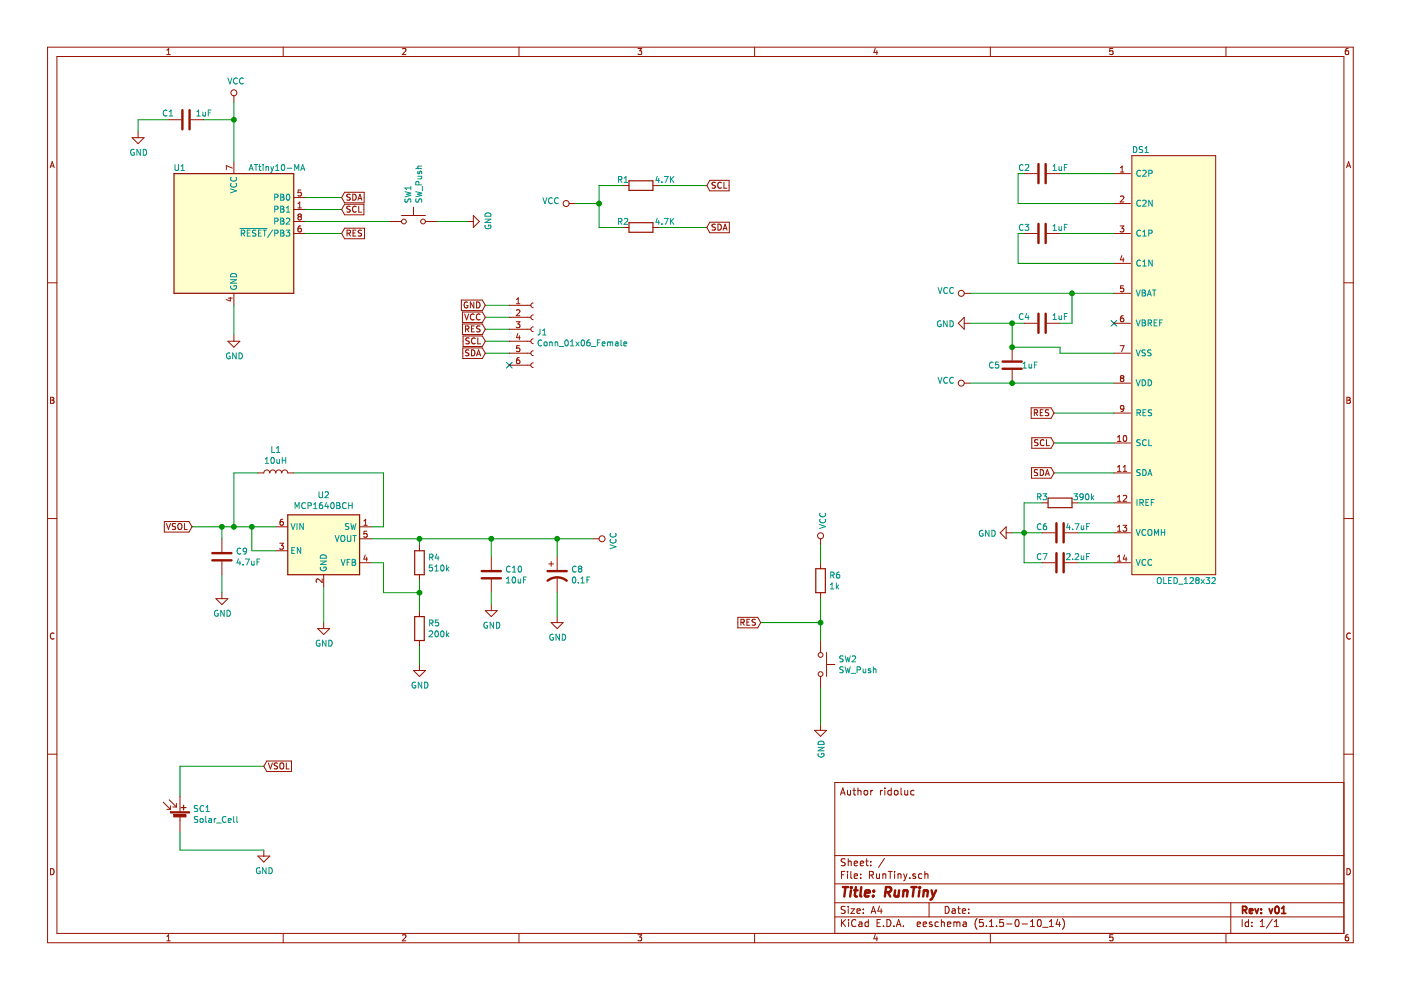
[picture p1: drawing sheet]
<svg xmlns="http://www.w3.org/2000/svg" width="297mm" height="210mm" viewBox="0 0 297 210" stroke-linecap="round" stroke-linejoin="round" font-family="sans-serif">
<path d="M.1 0h297v209.9h-297z" fill-rule="evenodd" fill="#fff" stroke="#fff" stroke-width=".21"/>
<g fill="none" stroke="#981200" stroke-width=".21">
<path d="M10.1 10h276.8v189.9h-276.8zM12.1 12h272.8v185.9h-272.8zM35.4 11.6h.7M35.4 10.6l.4-.3v1.3M60 10v2M85.3 10.4l.5-.1 .3 .3-.8 1h.8M110 10v2M135.3 10.3h.8l-.5 .5 .4 .1v.5l-.2 .2-.5-.2M160 10v2M185.6 10.2l-.3 .9h.8M185.9 10.7v.9M210 10v2"/>
<path d="M235.9 10.3h-.6v.6l.6-.1v.6l-.1 .2-.5-.2M259.9 10v2M285.9 10.3h-.4l-.2 .3-.1 .7 .3 .3 .4-.2v-.6h-.4l-.3 .2M10.6 35.6l.5-1.3 .4 1.3M10.7 35.2h.7M28 29.2h2.5l-1.2 1.3zM29.3 27.9v1.3M35.6 25.4h2.8M40.4 25.4h2.8M49.3 35.6l-1.3-.5v.8M49.6 20.3v1.3M49.6 34.3v2.5"/>
<path d="M132.1 39.3h1.3M138.4 39.3h1.3M150.5 38.2h4.1v2.3h-4.1l-.6-1.2zM151.7 38.7l-.5-.1-.2 .2v.3l.6 .3 .1 .3-.3 .2h-.4M153 38.8a.56 .56 0 0 0-.8 .1 .56 .56 0 0 0 0 .7l.4 .3 .4-.1M153.5 38.6v1.3h.6M217.1 36.8h2.8M222 36.8h2.7M236.2 36.8h3.5M237.5 36.5h.8M237.5 35.6l.4-.4v1.3M240 33h17.7v88.9h-17.7z"/>
<path d="M285.5 35.6l.4-1.3 .5 1.3M285.6 35.2h.6M10.1 60h2M62.3 49.5h2.5M62.3 47h2.5M62.3 44.4h2.5M62.3 41.9h2.5M63.2 44.1h.7M63.2 43.2l.3-.4v1.3M63.4 45.9l-.2-.2 .2-.3h.3l.2 .2-.2 .3M63.4 45.9l-.2 .3v.2l.2 .2h.4l.1-.2v-.2l-.2-.3M63.4 45.9h.3"/>
<path d="M63.8 47.9h-.3a.79 .79 0 0 0-.1 1.3l.4-.1 .1-.5-.2-.2h-.3l-.2 .2M63.8 40.3h-.6v.6l.5-.1 .2 .2v.3l-.2 .3-.5-.2M73.1 48.4h4.2v2.2h-4.2l-.7-1.1zM73.1 40.8h4.1v2.2h-4.1l-.7-1.1zM73.1 43.3h4.1v2.2h-4.1l-.7-1.1zM73.6 49.5l.7-.2v-.4l-.7-.1v1.3M73.9 49.5l.4 .6M74.3 43.8l-.5-.1-.2 .1v.4l.5 .3 .2 .3-.3 .2-.5-.1M74.3 41.3l-.5-.1-.2 .1v.4l.5 .2 .2 .3-.3 .2h-.5M74.8 41.2a.64 .64 0 0 1 .7 .6 .64 .64 0 0 1-.7 .6zM74.8 49.4h.5M75.5 48.8h-.7v1.3h.7"/>
<path d="M75.5 43.8a.56 .56 0 0 0-.7 .1 .56 .56 0 0 0 0 .8l.4 .3 .3-.1M75.9 42.4l.4-1.2 .4 1.2M76 42.1h.6M76.1 43.7v1.3h.6M76.7 48.9l-.5-.1-.2 .1 .1 .4 .4 .2 .2 .3-.3 .3-.5-.1M82.6 47h2.5M85.1 45.7h5.1M87.7 43.9v1.8M90.2 47h2.5M99.1 47h1.3M100.4 45.7l1.2 1.3-1.2 1.2zM120.7 43.2h1.2"/>
<path d="M132.1 48.2h1.3M138.4 48.2h1.3M150.5 47.1h4.1v2.2h-4.1l-.6-1.1zM151.7 47.6l-.5-.1-.2 .1v.4l.6 .3 .1 .3-.3 .2-.4-.1M152.2 47.5a.64 .64 0 0 1 .8 .7 .64 .64 0 0 1-.8 .6zM153.3 48.8l.4-1.3 .5 1.3M153.4 48.4h.6M217.1 49.5h2.8M222 49.5h2.7M236.2 43.2h3.5M236.2 49.5h3.5M236.2 55.8h3.5"/>
<path d="M237.5 47.9h.8l-.5 .5 .4 .1 .1 .4-.3 .3-.5-.2M237.5 41.7l.5-.1 .3 .3-.8 .9h.8M237.8 54.2l-.3 .9h.8M238.2 54.7v.8M284.9 60h2M48.3 72.3h2.6l-1.3 1.3zM48.4 63.2h.9M48.8 63v.8l-.9-.3M49.6 62.2v2.5M49.6 71.1v1.2M97.8 63.6h4.5l.6 1.1-.6 1.2h-4.5zM98 68.7h4.3l.6 1.1-.6 1.1h-4.3z"/>
<path d="M98 66.2h4.3l.6 1.1-.6 1.1h-4.3zM98.1 73.8h4.2l.6 1.1-.6 1.1h-4.2zM98.2 71.2h4.1l.6 1.1-.6 1.2h-4.1zM98.5 66.6l.4 1.2 .5-1.2M98.7 69.8l.7-.1v-.5l-.7-.1v1.3M99 69.8l.4 .6M99.1 64.1a.59 .59 0 0 0-.7 .6 .59 .59 0 0 0 .7 .5l.1-.4h-.3M99.4 74.3l-.5-.1-.1 .1v.4l.6 .3v.2l-.2 .2h-.5M99.5 71.7l-.5-.1-.2 .2v.3l.6 .3 .1 .3-.3 .2h-.4M100 69.7h.4M100 74.2a.64 .64 0 0 1 .7 .6 .64 .64 0 0 1-.7 .6zM100.5 64v1.3l-.8-1.3v1.3"/>
<path d="M100.5 66.7a.56 .56 0 0 0-.8 .5 .56 .56 0 0 0 .8 .5M100.6 69.1h-.6v1.3h.6M100.8 71.8a.56 .56 0 0 0-.8 .1 .56 .56 0 0 0 0 .7l.4 .3 .4-.1M101 64a.64 .64 0 0 1 .8 .7 .64 .64 0 0 1-.8 .6zM101 75.4l.5-1.2 .4 1.2M101.2 75.1h.6M101.3 71.6v1.3h.6M101.8 69.2l-.5-.1-.3 .3 .2 .3 .5 .2v.3l-.7 .1M101.8 66.7a.56 .56 0 0 0-.8 .5 .56 .56 0 0 0 .8 .5M108 74.9h4.5M108 77.4h4.5M108 72.3h4.5"/>
<path d="M108 69.8h4.5M108 67.3h4.5M108 64.7h4.5M109.4 68.2h.8l-.4 .5 .4 .1v.5l-.2 .2-.6-.1M109.5 65.8l.5-.1 .2 .3-.8 .9h.8M109.5 64.4h.7M109.5 63.5l.4-.4v1.3M109.8 70.7l-.3 .9h.8M110.1 75.8h-.2a.79 .79 0 0 0-.1 1.3l.3-.1 .1-.4-.2-.3h-.2l-.3 .3M110.1 71.2v.8M110.2 73.3h-.6l-.1 .6 .5-.1 .2 .2v.3l-.2 .3-.5-.2M113.1 76.9a.51 .51 0 0 0-.6 .5 .51 .51 0 0 0 .6 .5"/>
<path d="M113.1 74.4a.51 .51 0 0 0-.6 .5 .51 .51 0 0 0 .6 .5M113.1 71.8a.51 .51 0 0 0-.6 .5 .51 .51 0 0 0 .6 .6M113.1 69.3a.51 .51 0 0 0-.6 .5 .51 .51 0 0 0 .6 .5M113.1 66.8a.51 .51 0 0 0-.6 .5 .51 .51 0 0 0 .6 .5M113.1 64.2a.51 .51 0 0 0-.6 .5 .51 .51 0 0 0 .6 .5M203.2 68.5l1.2-1.2v2.5zM204.4 62.2h1.3M204.4 68.5h1.3M214.6 73.6v2.8M214.6 78.4v2.8M217.1 68.5h2.8M222 68.5h2.7"/>
<path d="M236.2 62.2h3.5M236.2 68.5h3.5M236.2 74.9h3.5M237.5 73.3h.8l-.5 1.3M238.2 66.9h-.3a.79 .79 0 0 0-.1 1.3h.4l.1-.5-.3-.3h-.2l-.3 .3M238.2 60.6h-.6l-.1 .6 .5-.1 .3 .2v.3l-.3 .3-.5-.2M10.7 84.2h.5l.2 .3-.2 .3 .3 .3-.3 .4h-.5zM10.7 84.8h.5M204.4 81.2h1.3M218.6 86.5h4.2l.7 1.1-.7 1.1h-4.2zM218.7 99.2h4.1l.7 1.1-.7 1.1h-4.1zM218.8 92.8h4l.7 1.1-.7 1.1h-4z"/>
<path d="M219.3 87.5l.6-.1v-.4l-.6-.1v1.2M219.6 87.5l.4 .6M220 99.6h-.5l-.2 .1 .1 .4 .5 .2 .1 .3-.2 .2h-.5M220.1 93.3l-.5-.1-.2 .1v.4l.5 .3 .2 .3-.3 .2-.5-.1M220.6 87.5h.4M220.6 99.6a.64 .64 0 0 1 .7 .6 .64 .64 0 0 1-.7 .6zM221.1 86.9h-.5v1.2h.5M221.3 93.3a.56 .56 0 0 0-.7 .1 .56 .56 0 0 0 0 .8l.4 .3 .3-.1M221.9 93.2v1.3h.6M222.4 86.9h-.5l-.3 .2 .2 .3 .5 .3v.3l-.7 .1M236.2 93.9h3.5M236.2 81.2h3.5"/>
<path d="M236.2 87.6h3.5M236.9 93.6h.8M236.9 92.7l.4-.4v1.3M236.9 99l.4-.3v1.2M236.9 99.9h.8M237.8 80.2l-.3-.3 .3-.3h.2l.3 .3-.3 .3M237.8 80.2l-.3 .2v.3l.3 .2h.4l.1-.2v-.3l-.3-.2M237.8 80.2h.2M238.2 99.9h.7M238.2 99l.3-.3v1.2M238.3 92.5l.2-.2a.67 .67 0 0 1 .4 .7 .67 .67 0 0 1-.4 .6l-.3-.5zM238.3 86.5l-.3 .3-.3-.1-.2-.2 .1-.4 .4-.1 .3 .2-.2 .9-.4 .2"/>
<path d="M285.6 84.2h.4l.3 .3-.3 .3 .3 .3-.2 .4h-.5zM285.6 84.8h.4M10.1 109.9h2M34.8 110.6h5.3l.6 1.1-.6 1.1h-5.3zM35.3 111l.4 1.3 .4-1.3M37.2 111.1l-.5-.1-.1 .1v.4l.6 .3v.2l-.2 .3-.5-.1M37.8 111.2l.2-.2 .4 .1a.78 .78 0 0 1-.1 1.2l-.5-.2zM39.1 111v1.3h.6M47 114.2v2.8M47 119.1v2.8M54.7 100.3h1.2a.63 .63 0 0 1 .7-.7 .63 .63 0 0 1 .6 .7 .63 .63 0 0 1 .6-.7 .63 .63 0 0 1 .7 .7 .63 .63 0 0 1 .6-.7 .63 .63 0 0 1 .6 .7 .63 .63 0 0 1 .7-.7 .63 .63 0 0 1 .6 .7h1.3M58.5 111.7h2.5"/>
<path d="M58.5 116.8h2.5M59.3 115.2h.8l-.4 .5 .3 .1 .1 .4-.3 .2-.5-.1M60 110.1h-.3a.79 .79 0 0 0-.1 1.3l.4-.1 .1-.5-.3-.2h-.2l-.2 .2M76.2 119.3h2.6M76.2 114.2h2.6M76.2 111.7h2.6M77.1 111.4h.8M77.1 110.5l.4-.4v1.3M77.4 117.7l-.3 .9h.8M77.7 118.1v.9M77.8 112.6h-.6l-.1 .6 .5-.1 .3 .3v.3l-.3 .2-.5-.1M88.9 115.5v1.3"/>
<path d="M104.2 118v2.8M116.4 119.6h1M116.9 119.1v1M118.1 118v2.8M125.7 114.2h1.3M174 114.2v1.3M174 119.3v1.3M213.3 113h1.3M213.3 111.7v2.5l-1.2-1.2zM220.9 106.6h1.3M220.9 113h2.8M220.9 119.3h2.8"/>
<path d="M221.6 100.8l.5-1.2 .4 1.2M221.8 100.5h.6M225.8 113h2.8M225.8 119.3h2.8M227.3 106.6h1.3M236.2 100.3h3.5M236.2 106.6h3.5M236.2 113h3.5M236.2 119.3h3.5M236.9 111.7l.4-.3v1.2M236.9 105.4l.4-.4v1.3M236.9 118.1l.4-.4v1.3"/>
<path d="M236.9 106.3h.8M236.9 112.6h.8M236.9 119h.8M238.1 111.4h.8l-.4 .4 .3 .2 .1 .4-.3 .2-.5-.1M238.2 105.1l.4-.1 .3 .4-.8 .9h.8M238.5 117.7l-.3 .9h.7M238.8 118.1v.9M284.9 109.9h2M11.5 134.3a.58 .58 0 0 0-.8 .5 .58 .58 0 0 0 .8 .6M45.8 126.9h2.5l-1.3 1.3zM47 125.7v1.2M67.4 133.3h2.5l-1.3 1.2z"/>
<path d="M68.3 122.7v.8l-.9-.8-.4 .3 .2 .5M68.6 121.9v2.5M68.6 132v1.3M88.9 121.9v1.2M88.9 129.5v1.2M88.9 135.8v1.3M102.9 129.5h2.5l-1.2 1.2zM104.2 122.9v2.8M104.2 128.2v1.3M116.9 132h2.5l-1.3 1.3zM118.1 122.4v3.3M118.1 130.7v1.3"/>
<path d="M156.4 130.9h4.2l.7 1.1-.7 1.1h-4.2zM157.1 132l.7-.1v-.5l-.7-.1v1.3M157.4 132l.4 .6M158.4 131.9h.4M158.9 131.3h-.5v1.3h.5M160.2 131.4l-.5-.1-.3 .2 .2 .4 .5 .2v.3l-.7 .1M174 125.7v1.2M174 135.8v2.6M175.2 138.4v5M286.3 134.3a.58 .58 0 0 0-.8 .5 .58 .58 0 0 0 .8 .6M10.1 159.9h2M87.7 142.2h2.5l-1.3 1.2z"/>
<path d="M88.9 140.9v1.3M172.7 154.9h2.5l-1.2 1.2zM174 143.4v2.6M174 153.6v1.3M175.2 140.9h1.8M284.9 159.9h2M34.6 170.1l1.5 1.5M35.4 171.6h.7M35.9 169.6l1.5 1.5M36.1 170.8v.8M36.6 171.1h.8M37.4 170.3v.8"/>
<path d="M38.2 168.8v3.3M38.2 173.1v3.3M56.6 161.4h5.2v2.2h-5.2l-.7-1.1zM56.9 161.8l.4 1.2 .5-1.2M58.8 161.8h-.5l-.1 .1v.3l.5 .3 .1 .3-.2 .2h-.5M59.4 161.9l.2-.1a.45 .45 0 0 1 .6 .4l-.1 .6-.5 .2-.2-.2zM60.7 161.8v1.2h.6M178.2 168.6l.5-1.5 .5 1.5M178.3 168.1h.8M179.7 167.6l.1 .9 .3 .1 .2-.2M180.3 167.6v1M180.8 167.6h.6"/>
<path d="M181.1 167.1v1.3l.3 .2M181.9 167.7l.2-.1h.4l.1 1M181.9 167.1v1.5M183.3 167.7l.2-.1 .4 .1v.7l-.2 .2-.4-.2zM184.6 167.6v1M185 167.6l-.4 .3M186.7 167.6v1M187.1 167.6l-.4 .3M187.6 167.1v.1M187.6 167.6v1M189 167.6h-.5l-.3 .3 .1 .5 .2 .2 .5-.1M189 167.1v1.5"/>
<path d="M189.7 167.7l.2-.1 .4 .1v.7l-.2 .2-.4-.2zM191 167.1v1.3l.2 .2M191.8 167.6l.1 .9 .4 .1 .2-.2M192.5 167.6v1M193.8 167.6h-.4l-.3 .3 .1 .5 .2 .2 .4-.1M284.9 165.9h-107.9v32M10.7 184.2a.65 .65 0 0 1 .8 .6 .65 .65 0 0 1-.8 .7zM35.4 198.5l.4-.3v1.3M35.4 199.5h.7M54.7 181.5h2.5l-1.3 1.3zM55.9 180.2v1.3M60 197.9v2"/>
<path d="M85.3 198.3l.5-.1 .3 .3-.8 1h.8M110 197.9v2M135.3 198.2h.8l-.5 .5 .4 .1v.6l-.2 .1-.5-.1M160 197.9v2M177 194.4h107.9M177 191.4h107.9M177 187.4h107.9M177 181.4h107.9M178.4 185.5h.5M178.4 195v1.5M178.6 195.6l.7 .9M179.1 184.8h-.7v1.5"/>
<path d="M179.2 192.2h-.6l-.3 .2 .2 .4 .6 .3v.4l-.2 .2-.6-.1M179.2 182.1h-.6l-.3 .2 .2 .4 .6 .3v.4l-.2 .2-.6-.1M179.3 195l-.9 .8M179.7 184.8v.1M179.7 185.3v1M179.8 182.1v1.5M179.8 192.2v.1M179.8 192.7v1M179.8 182.7l.2-.1h.4l.1 1M179.9 195v.1M179.9 195.5v1M180.4 192.7h.8l-.8 1h.8"/>
<path d="M180.4 184.8v1.3l.2 .2M181.1 185.8l.7-.2v-.3h-.5l-.2 .2 .1 .7h.6M181.1 183.1l.7-.2v-.3h-.5l-.2 .2 .1 .7h.6M181.5 195.1a.59 .59 0 0 0-.8 0 .59 .59 0 0 0-.1 .7 .56 .56 0 0 0 .2 .6 .56 .56 0 0 0 .7-.1M181.7 193.2l.7-.2-.1-.2-.4-.1-.2 .2 .1 .7h.5M182.1 195.5h.6l.1 1M182.4 183.1l.7-.2-.1-.3h-.4l-.2 .2 .1 .7h.5M182.5 186.1v.2M182.5 185.3v.2M182.8 195.8l-.5 .1-.3 .2 .3 .4 .5-.1M183 193.5v.2M183 192.8v.1"/>
<path d="M183.5 182.6h.6M183.7 182.1v1.3l.4 .2M184.1 195.5h-.4l-.3 .2 .1 .6 .2 .2 .4-.1M184.1 195v1.5M184.3 185.5h.7l.1-.6-.2-.1h-.6v1.5M184.6 183.4v.2M184.6 182.6v.2M184.7 193.7l.5-1.5 .5 1.5M184.7 185.5l.5 .8M184.8 193.2h.8M185.6 198.1l-.3 .9h.8M185.8 185.3l.1 .9 .4 .1 .2-.2"/>
<path d="M185.9 198.6v.9M186 195.7h.5M186.5 192.1l-.4 1.1h1M186.5 185.3v1M186.7 195h-.7v1.5h.7M186.8 192.7v1M187.2 185.4l.2-.1h.4v1M187.2 185.3v1M187.3 196.3v.2M187.5 182l-1.2 1.9M188 195a.76 .76 0 0 1 .9 .7 .76 .76 0 0 1-.9 .8zM188.3 184.8h.9"/>
<path d="M188.8 184.8v1.5M189.5 196.3v.2M189.7 184.8v.1M189.7 185.3v1M190 196.5l.5-1.5 .5 1.5M190.2 196h.7M190.4 185.4l.2-.1h.4v1M190.4 185.3v1M191.5 196.3v.2M191.6 185.3l.3 1M191.9 186.3l-.3 .5M192.3 185.3l-.4 1"/>
<path d="M192.9 186.1v.2M194.1 185.3h-.3l-.3 .2 .1 .2 .5 .1v.4h-.6M194.5 196l.7-.2-.1-.3h-.4l-.2 .2v.7h.6M195.5 185.3h-.5l-.3 .2 .1 .6 .2 .2 .5-.1M195.7 196l.7-.2v-.3h-.4l-.3 .2 .1 .7h.6M196.1 185.4l.2-.1h.4v1M196.1 184.8v1.5M197 191.4v3M197.6 195.5h-.4l-.2 .2 .1 .2 .5 .1v.4h-.6M199 195.5h-.5l-.3 .2 .1 .6 .2 .2 .5-.1M199.6 195.6l.2-.1h.3l.1 1M199.6 195v1.5"/>
<path d="M200.4 192.2a.75 .75 0 0 1 .8 .7 .75 .75 0 0 1-.8 .8zM200.9 196l.7-.2-.1-.3h-.4l-.2 .2v.7h.6M201.9 192.8h.6v.9M202.2 195.6l.5-.1 .2 .2M202.2 195.5v1M202.5 193l-.5 .1-.2 .2 .2 .4 .5-.1M202.9 195.7l.2-.2h.3l.1 1M202.9 195.7v.8M203 192.7h.6M203.2 192.2v1.3l.4 .2M204 193.2l.7-.2v-.2l-.5-.1-.2 .2 .1 .7h.6M204.2 195.5h.6l.1 1"/>
<path d="M204.9 195.8l-.5 .1-.2 .2 .2 .4 .5-.1M205.4 193.5v.2M205.4 192.8v.1M207.2 194.8a1.71 1.71 0 0 0 0 2.2M208.4 195h-.7l-.1 .7 .8-.1 .1 .2-.1 .5-.2 .2-.6-.2M209.1 196.3v.2M209.8 196.5h.8M209.8 195.4l.4-.4v1.5M210 197.9v2M211.3 196.3v.2M212.7 195h-.7l-.1 .7 .7-.1 .2 .2-.1 .5-.2 .2-.6-.2M213.4 195.9h1.2"/>
<path d="M215.4 195h.2a.8 .8 0 0 1 .5 .7 .8 .8 0 0 1-.5 .8 .97 .97 0 0 1-.2-1.5zM216.7 195.9h1.1M218.5 196.5h.8M218.5 195.4l.4-.4v1.5M220.1 195.1l.3-.1a.85 .85 0 0 1-.1 1.5l-.2-.2-.2-.4zM221.1 196.6h1.1M222.5 196.5h.9M222.5 195.4l.4-.4v1.5M224.3 194.9l-.4 1.1h.9M224.6 195.5v1M225.3 194.8a1.71 1.71 0 0 1 0 2.2M235.9 198.2h-.6v.6l.6-.1v.7l-.1 .1-.5-.1"/>
<path d="M259.9 197.9v2M260.9 191.4v6.5M263.4 195v1.5M264.7 195.5h-.4l-.3 .2 .1 .7h.6M264.7 195v1.5M265.4 196.3v.2M265.4 195.5v.2M267.2 196.5h.9M267.2 195.4l.4-.4v1.5M269.8 194.9l-1.3 1.9M270.2 196.5h.9M270.2 195.4l.4-.4v1.5"/>
<path d="M285.6 184.2a.65 .65 0 0 1 .7 .6 .65 .65 0 0 1-.7 .7zM285.9 198.2h-.4l-.2 .3-.1 .7 .3 .3 .4-.1v-.7h-.4l-.3 .2"/>
<circle cx="49.6" cy="19.7" r=".63"/>
<circle cx="85.6" cy="47" r=".51"/>
<circle cx="89.7" cy="47" r=".51"/>
<circle cx="120" cy="43.2" r=".63"/>
<circle cx="203.8" cy="62.2" r=".63"/>
<circle cx="203.8" cy="81.2" r=".63"/>
<circle cx="127.6" cy="114.2" r=".63"/>
<circle cx="174" cy="113.6" r=".63"/>
<circle cx="174" cy="138.9" r=".51"/>
<circle cx="174" cy="142.9" r=".51"/>
</g>
<path d="M263.5 193l.7-.1 .1-.2-.1-.4-.2-.1h-.5v1.5M263.8 193l.5 .7M264.9 193.2l.7-.2-.1-.2-.4-.1-.2 .2 .1 .7h.5M266.1 192.7l.4 1 .3-1M267.4 193.5v.2M267.4 192.8v.1M269.1 192.7l.4 1 .3-1M270.5 192.2h.2a.8 .8 0 0 1 .5 .7 .8 .8 0 0 1-.5 .8 1 1 0 0 1-.2-1.5zM271.7 193.7h.9M271.7 192.6l.5-.4v1.5" fill="none" stroke="#981200" stroke-width=".38"/>
<g fill="none" stroke="#981200" stroke-width=".51">
<path d="M38.7 23.4v4M40.2 23.4v4M220.2 34.8v4M221.7 34.8v4M220.2 47.5v4M221.7 47.5v4M212.6 78.2h4M212.6 76.7h4M220.2 66.5v4.1M221.7 66.5v4.1M45 118.8h4.1M45 117.3h4.1"/>
<path d="M224 110.9v4.1M224 117.3v4M225.5 110.9v4.1M225.5 117.3v4M102.1 121.1h4.1M102.1 122.6h4.1M116.1 121.1h4.1M116.1 123.1a3.2 3.2 0 0 1 4.1 0M178.7 188.1h1.1M179.3 188.1l-.3 2M180.4 188.8l-.2 1.3M180.5 188.1v.2"/>
<path d="M180.5 188.1l.1 .1-.1 .1M181.1 188.8h.7M181.5 188.1l-.3 1.7 .1 .2 .4 .1M182.6 188.1l-.2 1.7 .2 .3M183.4 189.4l1-.2-.1-.4h-.5l-.4 .2v1h.8M185.1 189.9v.2M185.3 188.8l.1 .1-.2 .1M185.3 188.8l-.1 .2M187.7 189.1l1-.1a.54 .54 0 0 0 .3-.5 .54 .54 0 0 0-.4-.4h-.7l-.3 2M188.2 189.1l.6 1M189.8 188.8l-.1 1.2 .5 .1 .3-.2M190.6 188.8l-.1 1.3"/>
<path d="M191.6 188.9l.3-.1h.5l-.1 1.3M191.6 188.8l-.2 1.3M193.2 188.1h1.2M193.8 188.1l-.3 2M194.9 188.8l-.1 1.3M195 188.1v.2M195.9 188.9l.3-.1h.4v1.3M195.9 188.8l-.2 1.3M197.5 188.8l.3 1.3M197.8 190.1l-.2 .5-.3 .2M198.5 188.8l-.7 1.3"/>
</g>
<path d="M240 33h17.7v88.9h-17.7z" fill-rule="evenodd" fill="#fffecd" stroke="#fffecd" stroke-width=".21"/>
<g fill="none" stroke="#009596" stroke-width=".21">
<path d="M48.3 16.5l.4 1.3 .5-1.3M50.3 16.7a.56 .56 0 0 0-.8 .5 .56 .56 0 0 0 .8 .5M51.6 16.7a.56 .56 0 0 0-.8 .5 .56 .56 0 0 0 .8 .5M28.4 31.7a.59 .59 0 0 0-.7 .6 .59 .59 0 0 0 .7 .6l.1-.5h-.3M29.8 31.7v1.2l-.8-1.2v1.2M30.4 31.7a.64 .64 0 0 1 .7 .6 .64 .64 0 0 1-.7 .6zM35.4 23.5a.56 .56 0 0 0-.8 .5 .56 .56 0 0 0 .8 .5M35.9 23.7l.4-.4v1.3M35.9 24.6h.7M37.1 34.9v1l.3 .2h.3l.1-.2v-1M38.4 36.1h.7M38.4 35.2l.3-.3v1.2"/>
<path d="M41.7 24.6h.8M41.7 23.7l.4-.4v1.3M43 23.8l.1 .7h.5M43.6 23.8v.8M44.2 23.9h.4M44.8 23.3h-.6v1.3M49 37.6a.56 .56 0 0 0 .5 .8 .56 .56 0 0 0 .5-.8M49 38.9a.56 .56 0 0 0 .5 .8 .56 .56 0 0 0 .5-.8M52.8 36.1l.4-1.2 .5 1.2M52.9 35.8h.6M53.9 34.9h.7M54.3 34.9v1.2"/>
<path d="M54.9 35.3h.4M55 34.9v1.1l.3 .1M55.8 34.9v.1M55.8 35.3v.8M56.4 35.3v.8M56.4 35.4h.5v.7M57.4 35.3l.3 .8M57.7 36.1l-.3 .5M58 35.3l-.3 .8M58.4 36.1h.8M58.4 35.2l.4-.3v1.2M59.8 35l.1-.1a.67 .67 0 0 1 .5 .6 .67 .67 0 0 1-.5 .6l-.3-.4z"/>
<path d="M60.9 35.7h1M62.5 36.1v-1.2l.4 .9 .4-.9v1.2M63.8 36.1l.4-1.2 .4 1.2M63.9 35.8h.6M87.1 39.5v.7M87.1 39.9h-1.3l.4 .3M88.1 35.7h1.3M88.6 37.4h.8M88.6 36.4v.3l.2 .1M88.8 36.8h.1M88.8 39.2l-.1-.7h-.4l-.2 .7h1.3M88.8 36.8l.4-.5 .2 .2v.3"/>
<path d="M89.3 37.4l.1 .5h-.8M89.4 35.2l-.8 .1 .1 .4M89.5 39.5v1M131.2 38.1l.6-.1v-.5l-.6-.1v1.3M131.5 38.1l.4 .6M132.3 38.7h.8M132.3 37.8l.4-.4v1.3M139.4 37.4l-.3 .9h.7M139.7 37.9v.8M140.3 38.6v.1M140.8 37.4h.9l-.6 1.3M142.1 37.4v1.3"/>
<path d="M142.3 38l.6 .7M142.9 37.4l-.8 .8M216.9 35a.56 .56 0 0 0-.8 .5 .56 .56 0 0 0 .8 .5M217.4 35l.5-.1 .2 .3-.8 .9h.8M223.3 35.2l.3-.3v1.2M223.3 36.1h.7M224.5 35.3l.1 .8 .5-.1M225.1 35.3v.8M225.7 35.5h.4M226.3 34.9h-.6v1.2M240.3 31.1a.64 .64 0 0 1 .7 .6 .64 .64 0 0 1-.7 .6zM241.8 36.2a.56 .56 0 0 0-.8 .5 .56 .56 0 0 0 .8 .5"/>
<path d="M242.3 31.1h-.5l-.3 .2 .2 .3 .5 .3v.3l-.7 .1M242.3 36.2l.5-.1 .2 .4-.8 .9h.8M242.7 32.3h.8M242.7 31.4l.4-.3v1.2M243.6 36.8l.6-.1 .1-.2-.1-.3-.6-.1v1.3M48.9 59.3h1.2l-1.2 .7h1.2M48.9 40l1.2 .5-1.2 .4M49.1 58.1a.67 .67 0 0 1 .7-.1 .67 .67 0 0 1 .3 .7h-1.2zM50.9 48.4h5.7M51.2 49.5l.6-.1 .1-.2-.1-.3-.6-.1v1.3M51.5 49.5l.4 .6M52.4 49.4h.5"/>
<path d="M53 48.8h-.6v1.3h.6M54.3 48.9l-.5-.1-.2 .1v.4l.5 .2 .2 .3-.3 .3-.5-.1M54.8 49.4h.4M55.4 48.8h-.6v1.3h.6M55.8 48.8h.7M56.1 48.8v1.3M57.8 48.7l-1.1 1.7M58.2 44.4l.7-.1v-.5l-.7-.1v1.3M58.2 49.5l.7-.1v-.5l-.7-.1v1.3M58.2 41.8h.7v-.5l-.7-.1v1.2M58.2 46.9h.7v-.5l-.7-.1v1.2M59.5 43.7l.6 .1v.4l-.2 .1 .3 .3-.1 .3-.6 .1z"/>
<path d="M59.5 41.2l.6 .1v.4l-.2 .1 .3 .2-.1 .4h-.6zM59.5 48.8l.6 .1v.4l-.2 .1 .3 .2-.1 .4-.6 .1zM59.5 46.3l.6 .1v.3l-.2 .2 .3 .2-.1 .4h-.6zM59.5 44.3h.4M59.5 41.8h.4M59.5 49.4h.4M59.5 46.9h.4M60.7 48.8h.7l-.4 .5 .4 .1v.5l-.2 .2-.5-.2M60.7 45h.7M60.7 44.1l.4-.4v1.3M60.7 46.4l.5-.1 .2 .3-.7 .9h.7M60.8 41.3l.2-.1a.67 .67 0 0 1 .5 .6 .67 .67 0 0 1-.5 .6l-.3-.4z"/>
<path d="M85.8 40.6l1.3 .3-.9 .3 .9 .2-1.3 .3M85.9 42.2l-.1 .4 .2 .2h.3l.3-.5 .3-.1 .2 .2v.5M88.1 40.6l1.3 .3-.9 .3 .9 .2-1.3 .3M88.2 42.1l-.1 .5 .2 .2h.3l.3-.5 .3-.2 .2 .3v.5M102.8 46.5h1.3l-1.3 .7h1.3M102.9 47.8a.59 .59 0 0 0 .6 .7 .59 .59 0 0 0 .5-.7l-.4-.1v.3M102.9 45.4a.68 .68 0 0 1 .8-.2 .68 .68 0 0 1 .4 .6h-1.3zM115.1 41.9l.4 1.3 .4-1.3M117.1 42a.56 .56 0 0 0-.8 .5 .56 .56 0 0 0 .8 .6M118.4 42a.56 .56 0 0 0-.8 .5 .56 .56 0 0 0 .8 .6M131.2 47l.6-.1v-.5l-.6-.1v1.3M131.5 47l.4 .6"/>
<path d="M132.3 46.4l.5-.1 .3 .4-.8 .9h.8M139.4 46.3l-.3 .8h.7M139.7 46.7v.9M140.3 47.4v.2M140.8 46.3h.9l-.6 1.3M142.1 46.3v1.3M142.3 46.9l.6 .7M142.9 46.3l-.8 .7M216.9 47.7a.56 .56 0 0 0-.8 .5 .56 .56 0 0 0 .8 .5M217.3 47.6h.8l-.4 .5 .3 .1 .1 .4-.2 .2-.6-.1M223.3 48.8h.7M223.3 47.9l.3-.3v1.2"/>
<path d="M224.5 48l.1 .8 .5-.1M225.1 48v.8M225.7 48.2h.4M226.3 47.6h-.6v1.2M241.8 42.6a.56 .56 0 0 0-.8 .5 .56 .56 0 0 0 .8 .5M241.8 48.9a.56 .56 0 0 0-.8 .5 .56 .56 0 0 0 .8 .5M241.8 55.3a.56 .56 0 0 0-.8 .5 .56 .56 0 0 0 .8 .5M242.3 42.6l.5-.2 .2 .4-.8 .9h.8M242.3 50.1h.7M242.3 49.1l.3-.3v1.3M242.3 55.5l.3-.4v1.3M242.3 56.4h.7"/>
<path d="M243.6 49.5l.6-.1 .1-.2-.1-.3-.6-.1v1.3M244.3 42.4v1.3l-.7-1.3v1.3M244.3 55.1v1.3l-.7-1.3v1.3M48.7 74.9a.59 .59 0 0 0-.7 .6 .59 .59 0 0 0 .7 .5l.1-.5h-.3M49 60.6a.57 .57 0 0 0 .5 .8 .57 .57 0 0 0 .5-.8h-.4v.2M50.1 74.8v1.3l-.8-1.3v1.3M50.7 74.8a.64 .64 0 0 1 .7 .6 .64 .64 0 0 1-.7 .7zM114.5 69.8v.9l-.2 .3h-.3M114.9 72.2a.56 .56 0 0 0-.8 .5 .56 .56 0 0 0 .8 .5M115 71h.8M115 70.1l.4-.3v1.2M115.5 72.6h.4v.7h-.3l-.3-.2z"/>
<path d="M116.6 72.6h.4l.1 .7M116.6 72.5v.8M117.7 72.6h.5l.1 .7M117.7 72.5v.8M118.5 73.5h1M119.9 72.2l.2-.1a.67 .67 0 0 1 .4 .6 .67 .67 0 0 1-.4 .6l-.3-.4zM121 73.3h.7M121 72.4l.3-.3v1.2M122.1 72.5l.7 .8M122.8 72.5l-.7 .8M123.3 72.2l.2-.1a.69 .69 0 0 1 .4 .6 .69 .69 0 0 1-.4 .6l-.3-.4zM125 72.1h-.2a.79 .79 0 0 0-.1 1.2l.4-.1v-.5l-.4-.1-.3 .2"/>
<path d="M125.4 73.5h1M126.7 72.7h.4M127.2 72.1h-.5v1.2M127.7 72.9l.6-.1-.1-.2-.3-.1-.2 .2v.6h.5M128.8 72.6l.4-.1 .2 .2M128.8 72.5v.8M129.4 72.7l.2-.2 .3 .1v.7M129.4 72.7v.6M130.5 72.6h.5v.7M131 72.8l-.5 .2v.3h.5M131.7 72.1v1.1l.1 .1M132.3 72.9l.6-.1-.1-.2-.4-.1-.1 .2v.6h.5"/>
<path d="M198.9 61l.4 1.2 .4-1.2M198.9 80l.4 1.3 .4-1.3M199.5 68.1a.59 .59 0 0 0-.8 .6 .59 .59 0 0 0 .8 .5v-.5h-.2M200.8 68v1.3l-.7-1.3v1.3M200.9 61.1a.56 .56 0 0 0-.8 .5 .56 .56 0 0 0 .8 .5M201.4 68a.64 .64 0 0 1 .7 .6 .64 .64 0 0 1-.7 .7zM202.1 61.1a.56 .56 0 0 0-.8 .5 .56 .56 0 0 0 .8 .5M210.6 76.9a.56 .56 0 0 0-.8 .5 .56 .56 0 0 0 .8 .5M211.7 76.8h-.6l-.1 .6 .5-.2 .3 .3v.3l-.3 .2-.5-.1M216.9 66.6a.56 .56 0 0 0-.8 .5 .56 .56 0 0 0 .8 .5M216.9 78h.7M216.9 77.1l.4-.3v1.2"/>
<path d="M217.7 66.4l-.3 .9h.8M218 66.9v.9M218.2 77.2v.8l.5-.1M218.7 77.2v.8M219.3 77.4h.4M219.9 76.8h-.6v1.2M223.3 67.8h.7M223.3 66.8l.3-.3v1.3M224.5 66.9l.1 .8 .5-.1M225.1 66.9v.9M225.7 67.1h.4M226.3 66.5h-.6v1.3"/>
<path d="M240.9 61.5l.4 1.3 .5-1.3M240.9 67.8l.4 1.3 .5-1.3M240.9 74.2l.4 1.2 .5-1.2M242.2 61.5l.6 .1v.2l-.2 .3 .3 .2-.1 .4-.6 .1zM242.2 67.8l.6 .2v.2l-.2 .2 .3 .3-.1 .3-.6 .1zM242.2 62.1h.4M242.2 68.4h.4M242.8 74.3l-.5-.1-.1 .1v.4l.5 .2 .1 .3-.2 .2h-.5M243.3 62.8l.4-1.3 .4 1.3M243.4 62.4h.6M243.4 68.5l.6-.1 .2-.1-.1-.3-.7-.2v1.3M243.7 68.5l.5 .6"/>
<path d="M244 74.3l-.4-.1-.2 .1v.4l.6 .3v.2l-.2 .2h-.5M244.3 61.5h.8M244.7 61.5v1.3M244.7 68.4h.4M245.3 67.8h-.6v1.3h.6M245.9 68.4h.4M246.5 67.8h-.6v1.3M56.2 98.2h.7M56.2 97.3l.4-.3v1.2M57.6 97.1l.1-.1a.67 .67 0 0 1 .5 .6 .67 .67 0 0 1-.5 .6l-.3-.4zM57.6 94.7v1.2h.6M58.6 95.9h.7"/>
<path d="M58.6 95l.4-.3v1.2M58.7 97.4l.1 .8 .5-.1M59.3 97.4v.8M59.8 97v1.2M59.8 97.6h.8M60.6 97v1.2M200.9 80.1a.56 .56 0 0 0-.8 .5 .56 .56 0 0 0 .8 .5M202.1 80.1a.56 .56 0 0 0-.8 .5 .56 .56 0 0 0 .8 .5M240.9 80.5l.4 1.3 .5-1.3M241.1 87.5l.7-.1v-.4l-.7-.1v1.2M241.4 87.5l.4 .6M241.8 93.3l-.5-.1-.2 .1v.4l.5 .3 .2 .3-.3 .2-.5-.1"/>
<path d="M241.8 99.6h-.5l-.2 .1v.3l.5 .3 .2 .3-.3 .2h-.5M242.2 80.5a.64 .64 0 0 1 .7 .7 .64 .64 0 0 1-.7 .6zM242.3 99.6a.64 .64 0 0 1 .7 .6 .64 .64 0 0 1-.7 .6zM242.3 87.5h.5M242.9 86.9h-.6v1.2h.6M243 93.3a.56 .56 0 0 0-.7 .1 .56 .56 0 0 0 0 .8l.3 .3 .4-.1M243.4 80.5a.64 .64 0 0 1 .8 .7 .64 .64 0 0 1-.8 .6zM243.6 93.2v1.3h.6M244.2 86.9h-.5l-.2 .1 .1 .4 .4 .2 .2 .3-.3 .2h-.5M50.6 118.5l-.4 .9h.8M50.9 119v.8M51.1 116.3a.56 .56 0 0 0-.8 .6 .56 .56 0 0 0 .8 .5"/>
<path d="M51.5 119.7v.1M52 118.5h.9l-.6 1.3M52.3 116.8l-.3 .2h-.3l-.2-.2 .1-.5 .4-.1 .3 .3-.2 .9-.4 .1M53.3 119l.1 .7h.5M53.9 119v.8M54.5 119.1h.4M55.1 118.5h-.6v1.3M61.7 111l.4 1.3 .5-1.3M61.9 116.7h.4M62.5 116.1h-.6v1.2h.6M62.6 107.8v-1.2l.4 .9 .4-.9v1.2M63 111v1.3"/>
<path d="M63.8 116.1v1.2l-.8-1.2v1.2M64.3 111v1.3l-.7-1.3v1.3M64.7 106.7a.56 .56 0 0 0-.8 .5 .56 .56 0 0 0 .8 .5M65.3 107.2l.7-.1v-.4l-.7-.1v1.2M66.5 107.8h.7M66.5 106.9l.3-.3v1.2M67.6 104.3v1l.3 .2h.3l.2-.2v-1M67.9 119h1.3l-1.3 .7h1.3M68.1 117.7a.67 .67 0 0 1 .7 0 .67 .67 0 0 1 .4 .6h-1.3zM68.3 106.6h-.4l-.2 .5 .1 .6 .5 .1v-.7h-.4l-.2 .2M68.9 104.4l.5-.1 .2 .3-.7 .9h.7M69.2 106.5l-.3 .9h.8"/>
<path d="M69.5 107v.8M70.3 106.7l.1-.1a.67 .67 0 0 1 .5 .6 .67 .67 0 0 1-.5 .6l-.3-.4zM71.1 113.5l.4 1.3 .4-1.3M71.4 106.6l.6 .1 .1 .2-.3 .3 .3 .2-.1 .4h-.6zM71.4 107.2h.4M72.3 113.7l.3-.2 .3 .1a.78 .78 0 0 1-.1 1.2l-.5-.2zM72.3 118.6l.4 1.3 .5-1.3M73.4 106.7a.56 .56 0 0 0-.7 .1 .56 .56 0 0 0 0 .7l.3 .3 .4-.1M73.6 119.2h.4M73.7 113.5v1.1l.2 .2 .4-.1 .1-.1v-1.1M73.9 107.2h.8M73.9 106.6v1.2"/>
<path d="M74 111.1l-.5-.1-.2 .1v.4l.5 .2 .2 .3-.3 .3-.5-.1M74.2 118.6h-.6v1.3M74.4 111l.3 1.3 .2-1 .3 1 .3-1.3M74.7 118.6h.4l.3 .3-.3 .3 .3 .2-.1 .4-.6 .1zM74.7 119.2h.4M74.7 106.6v1.2M74.8 113.5h.7M75.2 113.5v1.3M91.1 118.1l.7-.1v-.4l-.7-.1v1.3M91.4 118.1l.4 .7M91.7 119.8h-.6l-.1 .6 .2-.1 .5 .1v.5l-.2 .2-.5-.2M92.6 117.4l-.3 .9h.8"/>
<path d="M92.9 117.9v.9M93.5 119.9l.2-.1a.69 .69 0 0 1 .5 .6 .69 .69 0 0 1-.5 .7l-.3-.5zM94.7 119.8v1.3M129.3 115.5l1.3 .4-1.3 .4M129.5 114.4a.56 .56 0 0 0 .5 .8 .56 .56 0 0 0 .5-.8M129.5 113.1a.56 .56 0 0 0 .5 .8 .56 .56 0 0 0 .5-.8M173.8 111.2l1.2 .4-1.2 .5M173.9 110.1a.56 .56 0 0 0 .5 .8 .56 .56 0 0 0 .5-.8M173.9 108.8a.56 .56 0 0 0 .5 .8 .56 .56 0 0 0 .5-.8M208.3 112.5a.59 .59 0 0 0-.7 .6 .59 .59 0 0 0 .7 .6l.1-.5h-.2M209.7 112.4v1.3l-.7-1.3v1.3M210.3 112.4a.64 .64 0 0 1 .7 .7 .64 .64 0 0 1-.7 .6z"/>
<path d="M220 105.4l.7-.2v-.4l-.7-.1v1.3M220.3 105.4l.4 .6M220.7 117.5a.56 .56 0 0 0-.8 .5 .56 .56 0 0 0 .8 .5M220.7 111.2a.56 .56 0 0 0-.8 .5 .56 .56 0 0 0 .8 .5M221.1 104.7h.8l-.4 .5 .4 .1v.4l-.2 .3-.6-.2M221.1 117.4h.9l-.6 1.3M221.8 111h-.2a.79 .79 0 0 0-.2 1.3h.4l.1-.5-.2-.3h-.3l-.2 .3M226.1 117.5l.6-.1 .2 .3-.8 1h.8M226.4 111l-.3 .9h.8M226.8 111.5v.8M227.4 118.5v.2M227.4 112.2v.1"/>
<path d="M227.7 104.7h.8l-.5 .5 .4 .1v.5l-.2 .2-.5-.2M227.9 111h.9l-.6 1.3M228 117.5l.5-.1 .2 .3-.8 1h.8M229.2 111.5l.1 .8 .5-.1M229.2 117.8l.1 .8 .5-.1M229.7 105.2l-.3 .3-.3-.1-.1-.6 .4-.1 .3 .2-.1 .8-.2 .2-.3 .1M229.8 111.5v.8M229.8 117.8v.9M230.3 104.8l.2-.1a.69 .69 0 0 1 .4 .6 .69 .69 0 0 1-.4 .7l-.3-.5zM230.4 118h.4M230.4 111.6h.4M231 117.4h-.6v1.3"/>
<path d="M231 111h-.6v1.3M231.4 104.7v1.3M231.5 105.5l.4 .5M231.9 105.1l-.5 .5M240.9 112.3l.4 1.2 .5-1.2M240.9 118.6l.4 1.3 .5-1.3M241.1 105.9v1.3M241.7 106.6l.6-.1 .1-.2-.1-.3-.6-.1v1.3M242 106.6l.4 .6M242.9 112.4a.58 .58 0 0 0-.8 .5 .58 .58 0 0 0 .7 .6l.1-.1M242.9 118.7a.58 .58 0 0 0-.8 .5 .58 .58 0 0 0 .7 .6l.1-.1M242.9 106.5h.5"/>
<path d="M243.4 100.8l.4-1.2 .4 1.2M243.4 112.4l.3-.1a.44 .44 0 0 1 .5 .4v.6l-.5 .2-.3-.2zM243.5 100.5h.6M243.6 105.9h-.7v1.3h.7M244.1 106.5h.4M244.2 118.7a.58 .58 0 0 0-.8 .5 .58 .58 0 0 0 .7 .6l.1-.1M244.7 105.9h-.6v1.3M244.8 113.5v-1.2l.4 .9 .4-.9v1.2M246.2 112.3v1.2M246.2 112.9h.7M246.9 112.3v1.2M46.2 129.5a.59 .59 0 0 0-.7 .5 .59 .59 0 0 0 .7 .6l.1-.5h-.3"/>
<path d="M47.5 129.4v1.3l-.7-1.3v1.3M48.1 129.4a.64 .64 0 0 1 .8 .6 .64 .64 0 0 1-.8 .7zM67.8 135.8a.59 .59 0 0 0-.8 .6 .59 .59 0 0 0 .8 .6v-.5h-.2M68 120.3a.57 .57 0 0 0 .6 .7 .57 .57 0 0 0 .5-.8h-.4v.3M69.1 135.7v1.3l-.7-1.3v1.3M69.7 135.7a.64 .64 0 0 1 .7 .7 .64 .64 0 0 1-.7 .6zM91 133.9l.5-.1 .2 .3-.8 .9h.8M91.1 132.1l.7-.1v-.4l-.7-.2v1.3M91.4 132.1l.4 .6M92.2 121.1h.7M92.2 120.2l.4-.4v1.3M92.3 133.9l.2-.1a.67 .67 0 0 1 .5 .6 .67 .67 0 0 1-.5 .6l-.3-.5z"/>
<path d="M92.9 131.4h-.5l-.1 .7 .5-.2 .2 .3v.3l-.2 .2-.5-.1M93.5 133.9l.2-.1a.69 .69 0 0 1 .5 .6 .69 .69 0 0 1-.5 .6l-.3-.5zM94.7 133.8v1.2M94.8 134.5l.4 .5M94.8 120.6l.4 .5M95.2 134.2l-.5 .5M95.2 120.2l-.5 .5M103.3 132a.59 .59 0 0 0-.7 .6 .59 .59 0 0 0 .7 .5l.1-.4h-.3M104.6 131.9v1.3l-.7-1.3v1.3M105.3 131.9a.64 .64 0 0 1 .7 .7 .64 .64 0 0 1-.7 .6zM107.4 122.7l.3-.4v1.3M107.4 123.6h.7"/>
<path d="M108.2 120.2a.56 .56 0 0 0-.8 .5 .56 .56 0 0 0 .8 .5M108.6 121.3h.8M108.6 120.4l.4-.4v1.3M108.7 122.5l.2-.2a.67 .67 0 0 1 .4 .7 .67 .67 0 0 1-.4 .6l-.3-.5zM109.9 122.8v.8l.5-.1M110 120.2l.2-.2a.67 .67 0 0 1 .4 .7 .67 .67 0 0 1-.4 .6l-.3-.5zM110.4 122.8v.8M111 122.9h.4M111.6 122.3h-.6v1.3M117.3 134.5a.59 .59 0 0 0-.8 .6 .59 .59 0 0 0 .8 .6v-.5h-.2M118.6 134.5v1.2l-.7-1.2v1.2M119.2 134.5a.64 .64 0 0 1 .7 .6 .64 .64 0 0 1-.7 .6z"/>
<path d="M121.5 122.5l.2-.2a.67 .67 0 0 1 .4 .7 .67 .67 0 0 1-.4 .6l-.3-.5zM122.1 120.2a.56 .56 0 0 0-.8 .5 .56 .56 0 0 0 .8 .5M122.6 123.5v.1M122.9 120.6l-.3 .2v.3l.3 .2 .3-.1 .2-.1v-.3l-.3-.2M122.9 120.6l-.3-.3 .3-.3h.2l.3 .3-.3 .3M122.9 120.6h.2M123.2 123.6h.7M123.2 122.7l.3-.4v1.3M124.4 122.9h.5M125 122.3h-.6v1.3M176.1 124.9h.7M176.1 124l.3-.4v1.3"/>
<path d="M176.1 122l.7-.1v-.5l-.7-.1v1.3M176.4 122l.4 .6M177.3 123.6v1.3M177.5 124.4l.3 .5M177.8 124l-.5 .5M177.9 121.3h-.2a.79 .79 0 0 0-.1 1.3l.3-.1 .2-.5-.3-.2h-.2l-.3 .2M178.7 139.1h-.4l-.2 .1v.3l.5 .3 .1 .3-.2 .2h-.5M179.2 139.1l.3 1.2 .2-.9 .3 .9 .3-1.2M180.7 139.2l.5-.1 .2 .3-.8 .9h.8M245.4 122.6l.3-.1a.44 .44 0 0 1 .5 .4l-.1 .7-.4 .1-.3-.1zM246.7 122.5v1.2h.6M247.8 123.1h.4"/>
<path d="M248.4 122.5h-.6v1.2h.6M248.9 122.5a.64 .64 0 0 1 .8 .6 .64 .64 0 0 1-.8 .6zM249.9 123.9h.9M251.1 123.7h.7M251.1 122.8l.4-.3v1.2M252.3 122.6l.5-.1 .2 .3-.8 .9h.8M253.8 123l-.3-.2 .3-.3h.2l.2 .2-.2 .3M253.8 123l-.3 .2 .1 .4 .2 .1h.3l.1-.2v-.3l-.2-.2M253.8 123h.2M254.7 122.9l.6 .8M255.3 122.9l-.6 .8M255.7 122.5h.8l-.5 .4 .4 .2 .1 .4-.3 .2-.5-.1"/>
<path d="M257 122.6l.4-.1 .3 .3-.8 .9h.8M88.1 144.7a.59 .59 0 0 0-.7 .6 .59 .59 0 0 0 .7 .5v-.4h-.2M89.4 144.6v1.3l-.7-1.3v1.3M90 144.6a.64 .64 0 0 1 .7 .7 .64 .64 0 0 1-.7 .6zM173.4 158.5h1.3l-1.3 .7h1.3M173.5 159.8a.59 .59 0 0 0 .6 .7 .59 .59 0 0 0 .6-.7l-.5-.1v.3M173.5 157.4a.68 .68 0 0 1 .8-.2 .68 .68 0 0 1 .4 .6h-1.3zM178.8 141.4h-.5l-.2 .1 .1 .4 .4 .2 .2 .3-.3 .2h-.5M179.2 141.4l.3 1.2 .2-.9 .3 .9 .3-1.2M180.4 142.8h1M181.7 142l.7-.1v-.4l-.7-.1v1.2M183 141.8l.1 .8 .4-.1"/>
<path d="M183.5 141.8v.8M184.6 141.9l-.3-.1-.2 .2 .1 .2 .4 .1v.3h-.5M185.2 141.9h.5v.7M185.2 141.4v1.2M41.9 170.9l-.5-.1-.2 .2 .1 .4 .6 .2v.3l-.7 .1M41.9 173.2l-.5-.1-.1 .1v.4l.5 .2 .1 .3-.2 .3-.5-.1M42.5 173.6l.3-.1 .3 .3-.1 .5-.3 .1-.3-.3zM43.2 170.9a.56 .56 0 0 0-.8 .5 .56 .56 0 0 0 .8 .5M43.6 173.1v1.1l.2 .2M43.7 172.1h.7M43.7 171.2l.3-.4v1.3M44.3 173.6h.5v.8"/>
<path d="M44.8 173.8l-.6 .3 .1 .2h.5M45.4 173.5v.9M45.8 173.5l-.4 .3M45.9 174.5h1M47.9 173.2a.56 .56 0 0 0-.8 .5 .56 .56 0 0 0 .8 .5M48.4 173.9l.6-.1v-.2l-.4-.1-.2 .2v.6h.6M49.5 173.1v1.1l.2 .2M50.2 173.1v1.1l.2 .2M55.1 184a.59 .59 0 0 0-.7 .6 .59 .59 0 0 0 .7 .6v-.5h-.2M56.4 184v1.2l-.7-1.2v1.2M57 184a.64 .64 0 0 1 .7 .6 .64 .64 0 0 1-.7 .6z"/>
</g>
<path d="M36.9 36.8h25.4v25.4h-25.4zM133.4 38.3h5v2.1h-5zM133.4 47.2h5v2h-5zM61 109.2h15.2v12.7h-15.2zM87.9 116.8h2v5.1h-2zM222.2 105.6h5.1v2h-5.1zM87.9 130.7h2v5.1h-2zM173 120.6h2v5.1h-2zM38.4 171.2h1M38.9 170.7v1" fill="none" stroke="#981200" stroke-width=".25"/>
<g fill="#981200" stroke="#981200" stroke-width=".21">
<path d="M36.1 172.1h4.1v.3h-4.1z" fill-rule="evenodd"/>
<path d="M36.8 172.7h2.6v.5h-2.6z" fill-rule="evenodd"/>
</g>
<g fill="#fffecd" stroke="#fffecd" stroke-width=".25">
<path d="M61 109.2h15.2v12.7h-15.2z" fill-rule="evenodd"/>
<path d="M36.9 36.8h25.4v25.4h-25.4z" fill-rule="evenodd"/>
</g>
<g fill="none" stroke="#009300" stroke-width=".21">
<path d="M35.6 25.4h-6.3v2.5M43.2 25.4h6.4M49.6 21.6v12.7M132.1 39.3h-5.1v8.9h5.1M139.7 39.3h10.2M217.1 36.8h-1.2v6.4h20.3M224.7 36.8h11.5M64.8 41.9h7.6M64.8 44.4h7.6M64.8 49.5h7.6M64.8 47h17.8M92.7 47h6.4"/>
<path d="M121.9 43.2h5.1M139.7 48.2h10.2M217.1 49.5h-1.2v6.3h20.3M224.7 49.5h11.5M49.6 64.7v6.4M102.9 74.9h5.1M102.9 64.7h5.1M102.9 67.3h5.1M102.9 69.8h5.1M102.9 72.3h5.1M205.7 62.2h30.5M205.7 68.5h11.4"/>
<path d="M214.6 68.5v5.1h10.1v1.3h11.5M227.3 62.2v6.3h-2.6M205.7 81.2h30.5M223.5 93.9h12.7M223.5 87.6h12.7M40.7 111.7h17.8M47 111.7v2.5M53.4 111.7v5.1h5.1M54.7 100.3h-5.1v11.4M62.3 100.3h19v11.4h-2.5M78.8 119.3h2.5v6.4h7.6M78.8 114.2h46.9"/>
<path d="M88.9 114.2v1.3M104.2 114.2v3.8M118.1 114.2v3.8M174 115.5v3.8M214.6 113h6.3M220.9 106.6h-3.8v12.7h3.8M223.5 100.3h12.7M228.6 113h7.6M228.6 119.3h7.6M228.6 106.6h7.6M47 121.9v3.8M68.6 124.4v7.6"/>
<path d="M88.9 123.1v6.4M88.9 137.1v3.8M104.2 125.7v2.5M118.1 125.7v5M161.3 132h12.7M174 126.9v8.9M174 146v7.6M38.2 176.4v3.8h17.7M55.9 162.5h-17.7v6.3"/>
</g>
<g fill="#009300" stroke="#009300" stroke-width=".21">
<circle cx="227.3" cy="62.2" r=".51"/>
<circle cx="88.9" cy="114.2" r=".51"/>
<circle cx="217.1" cy="113" r=".51"/>
<circle cx="214.6" cy="81.2" r=".51"/>
<circle cx="49.6" cy="111.7" r=".51"/>
<circle cx="47" cy="111.7" r=".51"/>
<circle cx="174" cy="132" r=".51"/>
<circle cx="53.4" cy="111.7" r=".51"/>
<circle cx="88.9" cy="125.7" r=".51"/>
<circle cx="214.6" cy="68.5" r=".51"/>
<circle cx="49.6" cy="25.4" r=".51"/>
<circle cx="214.6" cy="73.6" r=".51"/>
<circle cx="127" cy="43.2" r=".51"/>
<circle cx="104.2" cy="114.2" r=".51"/>
<circle cx="118.1" cy="114.2" r=".51"/>
</g>
<path d="M107.4 76.8l1.2 1.2M108.6 76.8l-1.2 1.2M235.6 67.9l1.2 1.3M236.8 67.9l-1.2 1.3" fill="none" stroke="#011996" stroke-width=".21"/>
</svg>
